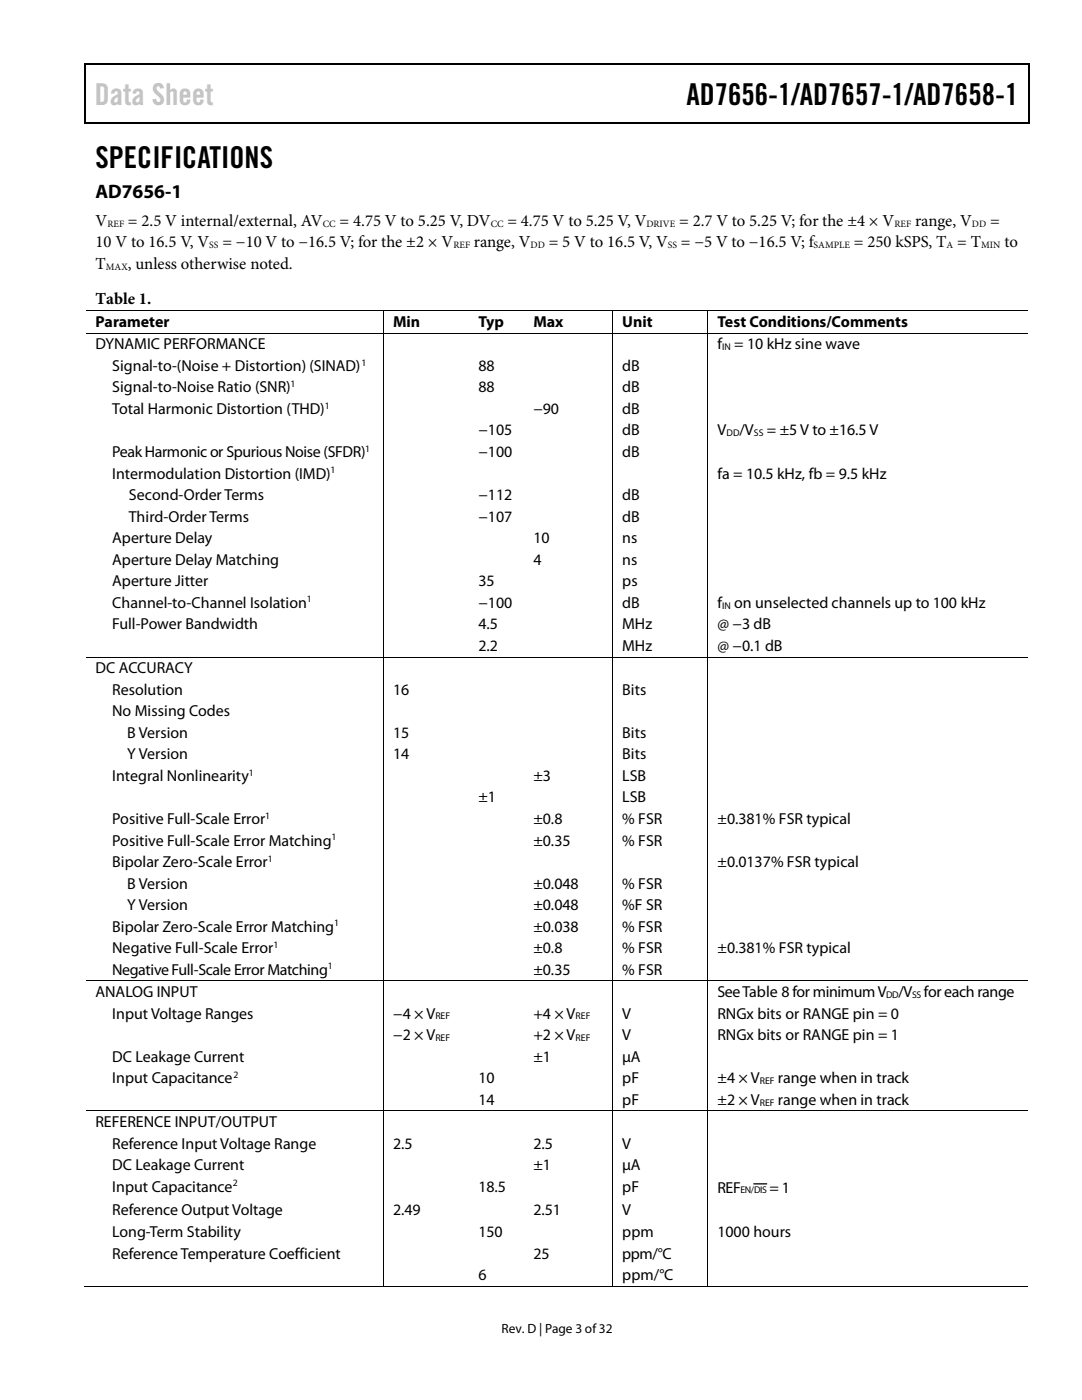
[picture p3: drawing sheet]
<svg xmlns="http://www.w3.org/2000/svg" width="216mm" height="279mm" viewBox="0 0 216 279" stroke-linecap="round" stroke-linejoin="round" font-family="sans-serif">
<defs><g id="words">
<text font-size="6" fill="#c1c1c1" x="18.9" y="20.9">Data Sheet</text>
<g font-size="6">
<text x="136.9" y="20.9">AD7656-1/AD7657-1/AD7658-1</text>
<text x="19" y="33.6">SPECIFICATIONS</text>
</g>
<text font-size="3.9" x="19" y="39.6">AD7656-1</text>
<g font-size="3.3">
<text x="19" y="45">V</text>
<text x="25.5" y="45">= 2.5 V internal/external, AV</text>
<text x="67.8" y="45">= 4.75 V to 5.25 V, DV</text>
<text x="101.3" y="45">= 4.75 V to 5.25 V, V</text>
<text x="135.5" y="45">= 2.7 V to 5.25 V; for the ±4 × V</text>
<text x="182.6" y="45">range, V</text>
<text x="197.6" y="45">=</text>
<text x="19" y="49.3">10 V to 16.5 V, V</text>
<text x="19" y="53.6">T</text>
<text x="25.5" y="53.6">, unless otherwise noted.</text>
<text x="44.4" y="49.3">= −10 V to −16.5 V; for the ±2 × V</text>
<text x="94.6" y="49.3">range, V</text>
<text x="109.5" y="49.3">= 5 V to 16.5 V, V</text>
<text x="135.8" y="49.3">= −5 V to −16.5 V; f</text>
<text x="170.4" y="49.3">= 250 kSPS, T = T</text>
<text x="200.4" y="49.3">to</text>
<text x="19.1" y="60.7">Table 1.</text>
</g>
<g font-size="3.2">
<text x="19" y="65.3">Parameter</text>
<text x="78.4" y="65.3">Min</text>
<text x="95.5" y="65.3">Typ</text>
<text x="106.4" y="65.3">Max</text>
<text x="124.2" y="65.3">Unit</text>
<text x="143.2" y="65.3">Test Conditions/Comments</text>
<text x="19" y="69.7">DYNAMIC PERFORMANCE</text>
<text x="143.2" y="69.7">f</text>
<text x="146.5" y="69.7">= 10 kHz sine wave</text>
<text x="22.4" y="74">Signal-to-(Noise + Distortion) (SINAD)</text>
<text x="95.5" y="74">88</text>
<text x="124.2" y="74">dB</text>
<text x="22.4" y="78.3">Signal-to-Noise Ratio (SNR)</text>
<text x="22.4" y="82.6">Total Harmonic Distortion (THD)</text>
<text x="95.5" y="78.3">88</text>
<text x="106.4" y="82.6">−90</text>
<text x="124.2" y="82.6">dB</text>
<text x="124.2" y="78.3">dB</text>
<text x="95.5" y="86.9">−105</text>
<text x="124.2" y="86.9">dB</text>
<text x="143.2" y="86.9">V</text>
<text x="147.6" y="86.9">/V</text>
<text x="153" y="86.9">= ±5 V to ±16.5 V</text>
<text x="22.4" y="91.2">Peak Harmonic or Spurious Noise (SFDR)</text>
<text x="22.4" y="95.5">Intermodulation Distortion (IMD)</text>
<text x="95.5" y="91.2">−100</text>
<text x="124.2" y="91.2">dB</text>
<text x="143.2" y="95.5">fa = 10.5 kHz, fb = 9.5 kHz</text>
<text x="25.7" y="99.8">Second-Order Terms</text>
<text x="95.5" y="99.8">−112</text>
<text x="124.2" y="99.8">dB</text>
<text x="25.7" y="104.1">Third-Order Terms</text>
<text x="95.5" y="104.1">−107</text>
<text x="124.2" y="104.1">dB</text>
<text x="22.4" y="108.4">Aperture Delay</text>
<text x="22.4" y="112.7">Aperture Delay Matching</text>
<text x="106.4" y="108.4">10</text>
<text x="106.4" y="112.7">4</text>
<text x="124.2" y="108.4">ns</text>
<text x="124.2" y="112.7">ns</text>
<text x="22.4" y="117">Aperture Jitter</text>
<text x="95.5" y="117">35</text>
<text x="124.2" y="117">ps</text>
<text x="22.4" y="121.3">Channel-to-Channel Isolation</text>
<text x="22.4" y="125.6">Full-Power Bandwidth</text>
<text x="95.5" y="125.6">4.5</text>
<text x="95.5" y="121.3">−100</text>
<text x="124.2" y="125.6">MHz</text>
<text x="124.2" y="121.3">dB</text>
<text x="143.2" y="125.6">@ −3 dB</text>
<text x="143.2" y="121.3">f</text>
<text x="146.5" y="121.3">on unselected channels up to 100 kHz</text>
<text x="95.5" y="129.9">2.2</text>
<text x="124.2" y="129.9">MHz</text>
<text x="143.2" y="129.9">@ −0.1 dB</text>
<text x="19" y="134.4">DC ACCURACY</text>
<text x="22.4" y="138.6">Resolution</text>
<text x="22.4" y="143">No Missing Codes</text>
<text x="78.4" y="138.6">16</text>
<text x="124.2" y="138.6">Bits</text>
<text x="25.4" y="147.2">B Version</text>
<text x="78.4" y="147.2">15</text>
<text x="124.2" y="147.2">Bits</text>
<text x="22.4" y="155.8">Integral Nonlinearity</text>
<text x="25.4" y="151.6">Y Version</text>
<text x="78.4" y="151.6">14</text>
<text x="106.4" y="155.8">±3</text>
<text x="124.2" y="155.8">LSB</text>
<text x="124.2" y="151.6">Bits</text>
<text x="95.5" y="160.1">±1</text>
<text x="124.2" y="160.1">LSB</text>
<text x="22.4" y="164.4">Positive Full-Scale Error</text>
<text x="106.4" y="164.4">±0.8</text>
<text x="124.2" y="164.4">% FSR</text>
<text x="143.2" y="164.4">±0.381% FSR typical</text>
<text x="22.4" y="168.7">Positive Full-Scale Error Matching</text>
<text x="22.4" y="173">Bipolar Zero-Scale Error</text>
<text x="106.4" y="168.7">±0.35</text>
<text x="124.2" y="168.7">% FSR</text>
<text x="143.2" y="173">±0.0137% FSR typical</text>
<text x="25.4" y="177.3">B Version</text>
<text x="106.4" y="177.3">±0.048</text>
<text x="124.2" y="177.3">% FSR</text>
<text x="22.4" y="185.9">Bipolar Zero-Scale Error Matching</text>
<text x="25.4" y="181.6">Y Version</text>
<text x="106.4" y="185.9">±0.038</text>
<text x="106.4" y="181.6">±0.048</text>
<text x="124.2" y="185.9">% FSR</text>
<text x="124.2" y="181.6">%F SR</text>
<text x="22.4" y="190.2">Negative Full-Scale Error</text>
<text x="106.4" y="190.2">±0.8</text>
<text x="124.2" y="190.2">% FSR</text>
<text x="143.2" y="190.2">±0.381% FSR typical</text>
<text x="22.4" y="194.5">Negative Full-Scale Error Matching</text>
<text x="106.4" y="194.5">±0.35</text>
<text x="124.2" y="194.5">% FSR</text>
<text x="19" y="199">ANALOG INPUT</text>
<text x="22.4" y="203.3">Input Voltage Ranges</text>
<text x="78.4" y="203.3">−4 × V</text>
<text x="106.4" y="203.3">+4 × V</text>
<text x="124.2" y="203.3">V</text>
<text x="143.2" y="199">SeeTable 8 for minimum V</text>
<text x="143.2" y="203.3">RNGx bits or RANGE pin = 0</text>
<text x="179.3" y="199">/V</text>
<text x="184.4" y="199">for each range</text>
<text x="78.4" y="207.6">−2 × V</text>
<text x="106.4" y="207.6">+2 × V</text>
<text x="124.2" y="207.6">V</text>
<text x="143.2" y="207.6">RNGx bits or RANGE pin = 1</text>
<text x="22.4" y="211.9">DC Leakage Current</text>
<text x="106.4" y="211.9">±1</text>
<text x="124.2" y="211.9">µA</text>
<text x="22.4" y="216.2">Input Capacitance</text>
<text x="95.5" y="220.5">14</text>
<text x="95.5" y="216.2">10</text>
<text x="124.2" y="220.5">pF</text>
<text x="124.2" y="216.2">pF</text>
<text x="143.2" y="220.5">±2 × V</text>
<text x="143.2" y="216.2">±4 × V</text>
<text x="155.2" y="216.2">range when in track</text>
<text x="155.2" y="220.5">range when in track</text>
<text x="19" y="225">REFERENCE INPUT/OUTPUT</text>
<text x="22.4" y="229.2">Reference Input Voltage Range</text>
<text x="22.4" y="233.6">DC Leakage Current</text>
<text x="78.4" y="229.2">2.5</text>
<text x="106.4" y="233.6">±1</text>
<text x="106.4" y="229.2">2.5</text>
<text x="124.2" y="233.6">µA</text>
<text x="124.2" y="229.2">V</text>
<text x="22.4" y="237.8">Input Capacitance</text>
<text x="95.5" y="237.8">18.5</text>
<text x="124.2" y="237.8">pF</text>
<text x="143.2" y="238">REF</text>
<text x="153.5" y="238">= 1</text>
<text x="22.4" y="242.6">Reference Output Voltage</text>
<text x="78.4" y="242.6">2.49</text>
<text x="106.4" y="242.6">2.51</text>
<text x="124.2" y="242.6">V</text>
<text x="22.4" y="246.8">Long-Term Stability</text>
<text x="22.4" y="251.2">Reference Temperature Coefficient</text>
<text x="95.5" y="246.8">150</text>
<text x="106.4" y="251.2">25</text>
<text x="124.2" y="246.8">ppm</text>
<text x="124.2" y="251.2">ppm/°C</text>
<text x="143.2" y="246.8">1000 hours</text>
<text x="95.5" y="255.4">6</text>
<text x="124.2" y="255.4">ppm/°C</text>
</g>
<text font-size="2.7" x="100.1" y="266">Rev. D | Page 3 of32</text>
<g font-size="1.9">
<text x="21.4" y="45.2">REF</text>
<text x="64.4" y="45.2">CC</text>
<text x="97.9" y="45.2">CC</text>
<text x="129" y="45.2">DRIVE</text>
<text x="178.5" y="45.2">REF</text>
<text x="193.9" y="45.2">DD</text>
<text x="21.1" y="53.8">MAX</text>
<text x="41.7" y="49.5">SS</text>
<text x="90.5" y="49.5">REF</text>
<text x="105.9" y="49.5">DD</text>
<text x="133.3" y="49.5">SS</text>
<text x="162.3" y="49.5">SAMPLE</text>
<text x="188.9" y="49.5">A</text>
<text x="195.8" y="49.5">MIN</text>
<text x="144.1" y="69.9">IN</text>
<text x="58" y="77.3">1</text>
<text x="72.1" y="73">1</text>
<text x="64.8" y="81.6">1</text>
<text x="144.9" y="87.1">DD</text>
<text x="150.4" y="87.1">SS</text>
<text x="66" y="94.4">1</text>
<text x="72.9" y="90.2">1</text>
<text x="61.2" y="120.2">1</text>
<text x="144.1" y="121.5">IN</text>
<text x="49.7" y="154.8">1</text>
<text x="52.9" y="163.4">1</text>
<text x="66.2" y="167.7">1</text>
<text x="53.5" y="172">1</text>
<text x="66.7" y="184.9">1</text>
<text x="54.6" y="189.1">1</text>
<text x="65.4" y="193.5">1</text>
<text x="86.9" y="203.5">REF</text>
<text x="114.9" y="203.5">REF</text>
<text x="176.8" y="199.2">DD</text>
<text x="182" y="199.2">SS</text>
<text x="86.9" y="207.7">REF</text>
<text x="114.9" y="207.7">REF</text>
<text x="46.6" y="215.1">2</text>
<text x="151.6" y="216.3">REF</text>
<text x="151.6" y="220.6">REF</text>
<text x="46.4" y="236.8">2</text>
<text x="147.7" y="238.2">EN/DIS</text>
</g>
</g></defs>
<g fill="#000">
<path d="M16.9 12.7h.2v1h-.2zM16.9 12.7h.2v.3h-.2zM82.5 12.7h.3v.3h-.3zM205.1 12.7h.3v1h-.3zM205.1 12.7h.3v.3h-.3zM16.9 24.4h.2v.2h-.2zM82.3 24.4h.2v.2h-.2zM205.1 24.4h.3v.2h-.3zM76.5 61.9h.1v.2h-.1zM76.5 66.4h.1v.2h-.1zM93.6 61.9h.1v.2h-.1zM93.6 66.4h.1v.2h-.1z"/>
<path d="M104.5 61.9h.2v.2h-.2zM104.5 66.4h.2v.2h-.2zM122.2 61.9h.1v.2h-.1zM122.2 66.4h.1v.2h-.1zM141.2 61.9h.2v.2h-.2zM141.2 66.4h.2v.2h-.2zM76.5 131.1h.1v.1h-.1zM93.6 131.1h.1v.1h-.1zM104.5 131.1h.2v.1h-.2zM122.2 131.1h.1v.1h-.1zM141.2 131.1h.2v.1h-.2zM76.5 195.7h.1v.1h-.1z"/>
<path d="M93.6 195.7h.1v.1h-.1zM104.5 195.7h.2v.1h-.2zM122.2 195.7h.1v.1h-.1zM141.2 195.7h.2v.1h-.2zM76.5 221.6h.1v.2h-.1zM93.6 221.6h.1v.2h-.1zM104.5 221.6h.2v.2h-.2zM122.2 221.6h.1v.2h-.1zM141.2 221.6h.2v.2h-.2zM76.5 256.6h.1v.2h-.1zM93.3 256.6h.2v.2h-.2zM104.3 256.6h.1v.2h-.1z"/>
<path d="M122.2 256.6h.1v.2h-.1zM141.2 256.6h.2v.2h-.2z"/>
</g>
<path d="M17 13.7v10.7M17.1 12.8h65.4M82.8 12.8h122.3M205.2 13.7v10.7M17.1 24.5h188M150.5 236.3h2.5" fill="none" stroke="#000" stroke-width=".25"/>
<g fill="none" stroke="#000" stroke-width=".2">
<path d="M17.1 62h59.4M17.1 66.5h59.4M76.5 62.1v4.3M76.5 66.6v64.5M76.6 62h17M76.6 66.5h17M93.7 62h10.8M93.7 66.5h10.8M104.7 62h17.5M104.7 66.5h17.5M122.3 62.1v4.3M122.3 66.6v64.5"/>
<path d="M122.3 62h18.9M122.3 66.5h18.9M141.3 62.1v4.3M141.3 66.6v64.5M141.4 62h63.7M141.4 66.5h63.7M17.1 131.1h59.4M76.5 131.2v64.5M76.6 131.1h17M93.7 131.1h10.8M104.7 131.1h17.5M122.3 131.2v64.5"/>
<path d="M122.3 131.1h18.9M141.3 131.2v64.5M141.4 131.1h63.7M17.1 195.7h59.4M76.5 195.8v25.8M76.6 195.7h17M93.7 195.7h10.8M104.7 195.7h17.5M122.3 195.8v25.8M122.3 195.7h18.9M141.3 195.8v25.8M141.4 195.7h63.7"/>
<path d="M17.1 221.7h59.4M76.5 221.8v34.8M76.6 221.7h17M93.7 221.7h10.8M104.7 221.7h17.5M122.3 221.8v34.8M122.3 221.7h18.9M141.3 221.8v34.8M141.4 221.7h63.7M16.9 256.7h59.6M76.6 256.7h45.6M122.3 256.7h18.9"/>
<path d="M141.4 256.7h63.7"/>
</g>
<use href="#words"/>
</svg>
